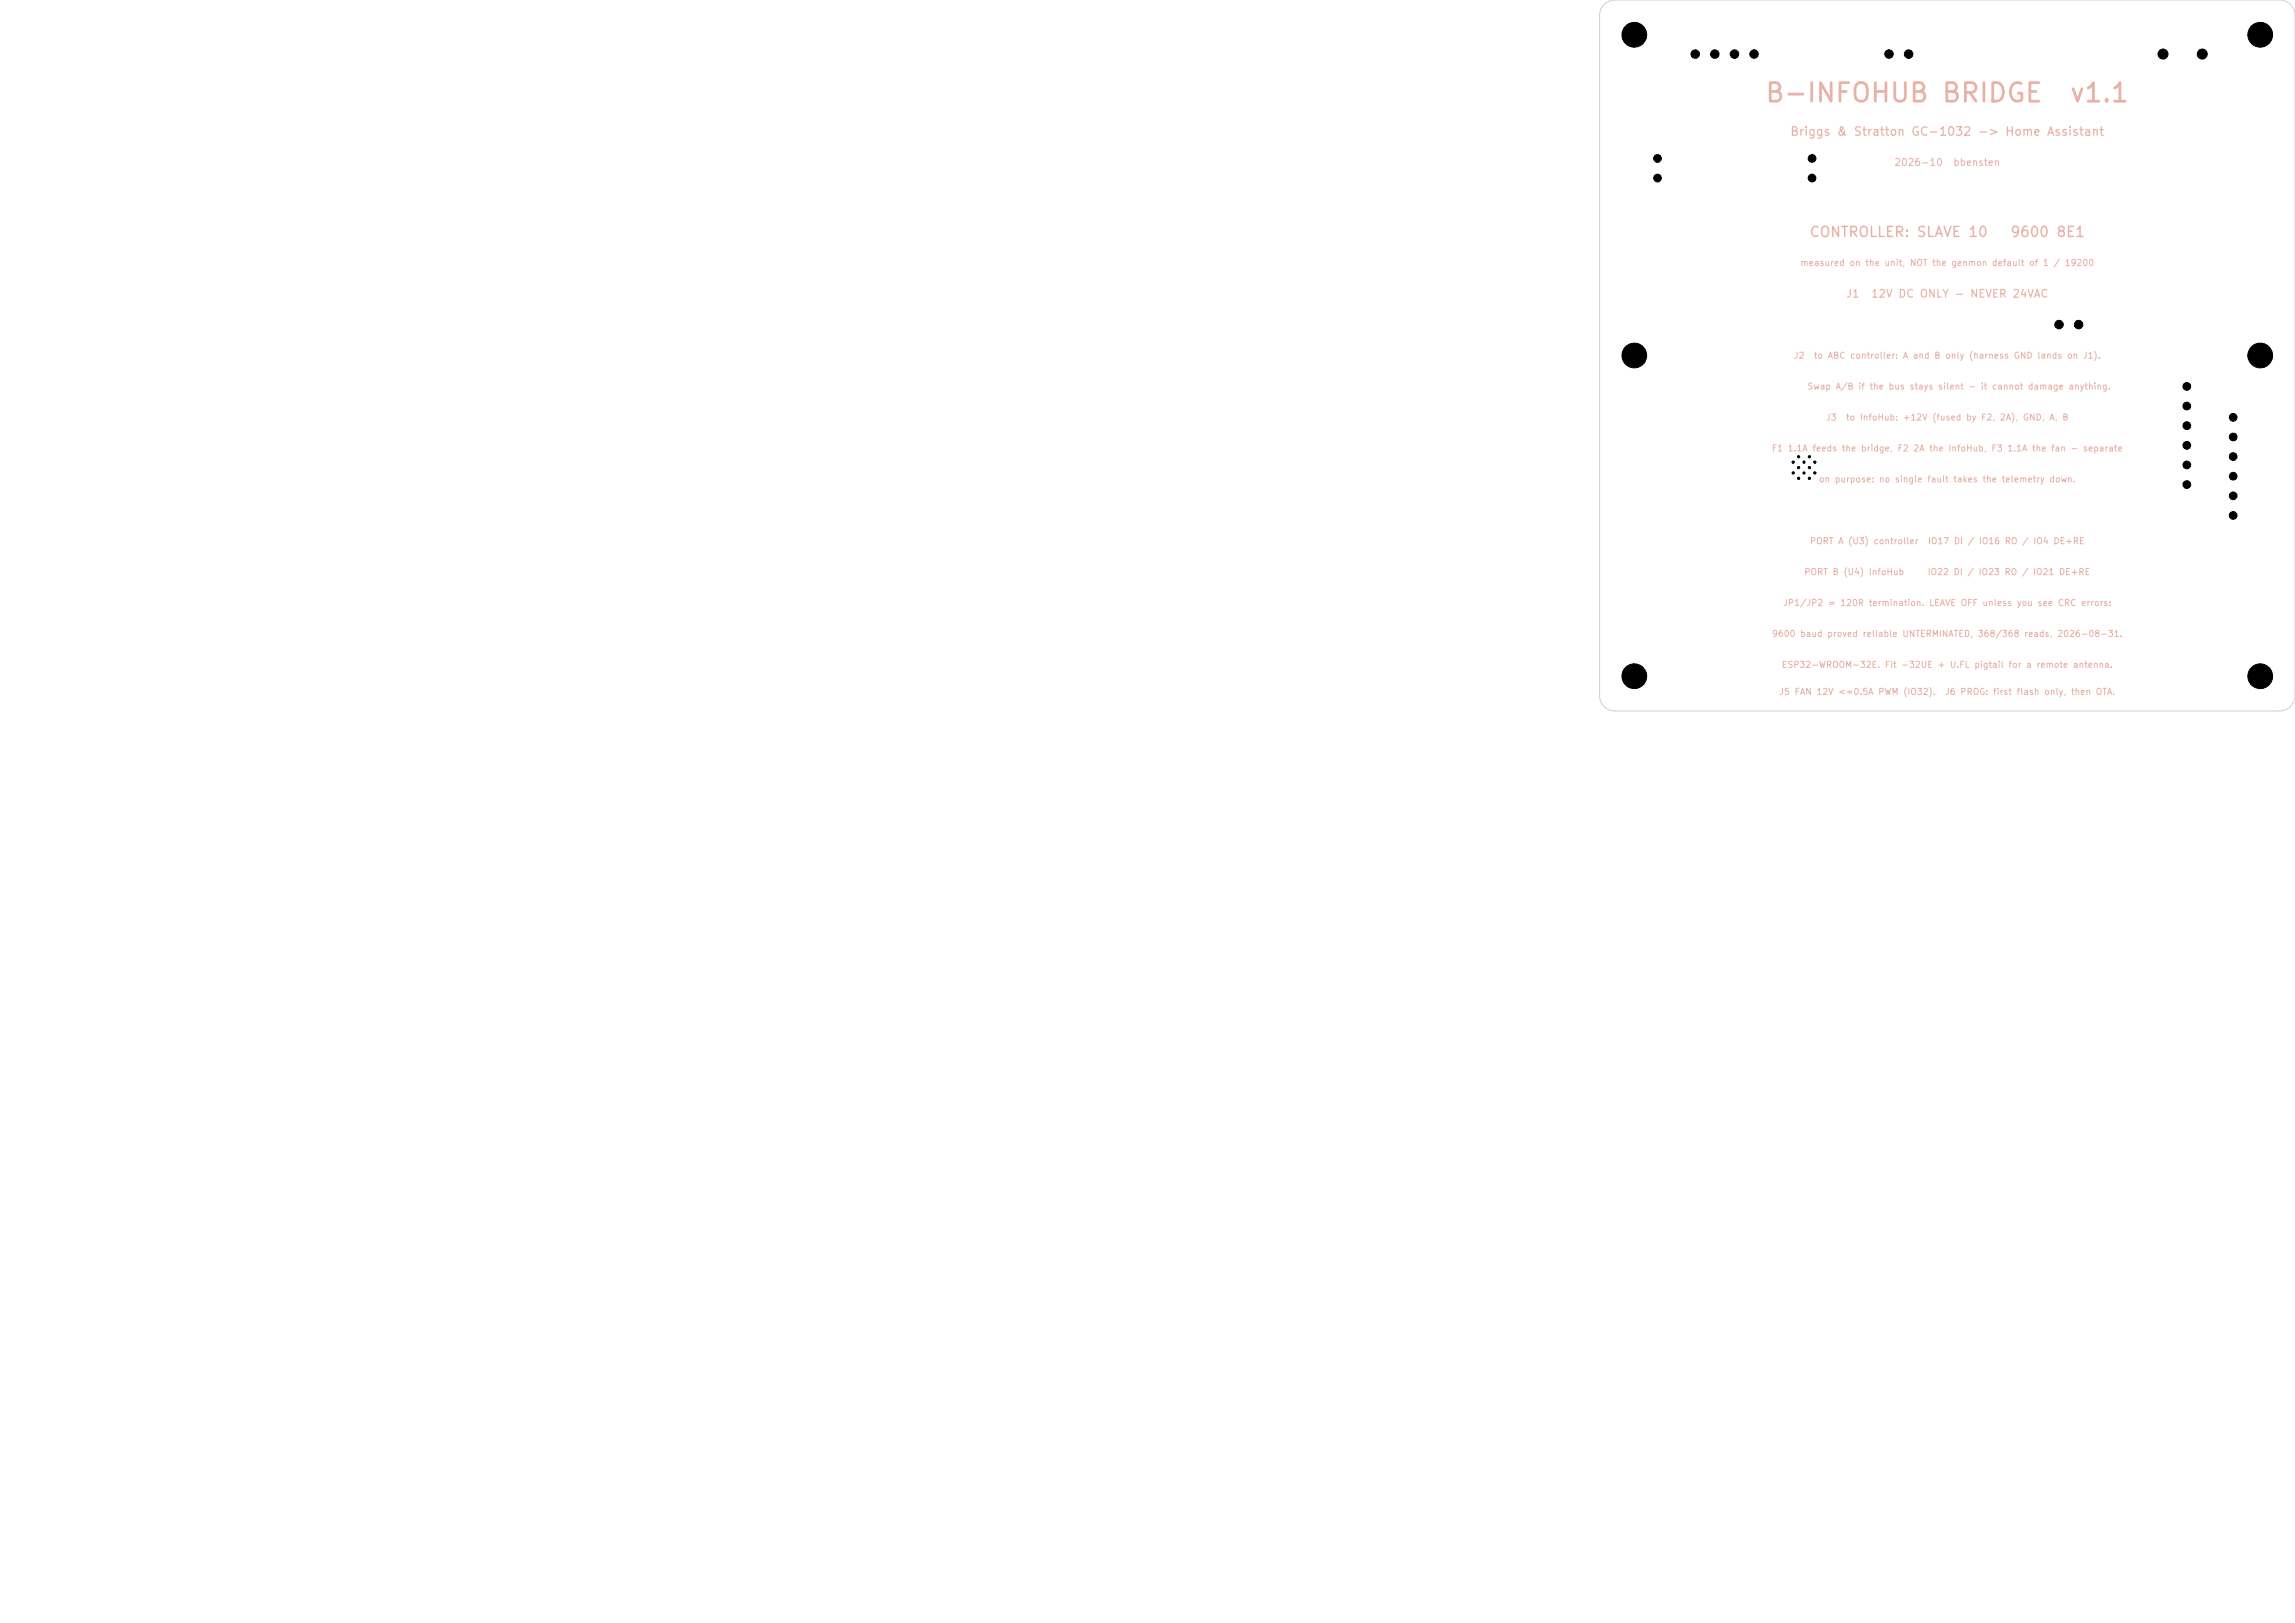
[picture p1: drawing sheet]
<svg xmlns="http://www.w3.org/2000/svg" width="297mm" height="210mm" viewBox="0 0 297 210" stroke-linecap="round" stroke-linejoin="round" font-family="sans-serif">
<defs><g id="words">
<g font-size="2.4" fill="#e8b2a7">
<text x="228.3" y="13.8">B-INFOHUB BRIDGE</text>
<text x="267.7" y="13.8">v1.1</text>
</g>
<g font-size="1.3" fill="#e8b2a7">
<text x="234.1" y="31">CONTROLLER: SLAVE 10</text>
<text x="260.1" y="31">9600 8E1</text>
</g>
<text font-size="1.1" fill="#e8b2a7" x="231.6" y="17.8">Briggs &amp; Stratton GC-1032 -&gt; Home Assistant</text>
<g font-size="1" fill="#e8b2a7">
<text x="238.8" y="38.8">J1</text>
<text x="242.1" y="38.8">12V DC ONLY - NEVER 24VAC</text>
</g>
<g font-size=".9" fill="#e8b2a7">
<text x="245.1" y="21.7">2026-10</text>
<text x="252.7" y="21.7">bbensten</text>
</g>
<g font-size=".8" fill="#e8b2a7">
<text x="232.9" y="34.6">measured on the unit, NOT the genmon default of 1 / 19200</text>
<text x="232.1" y="46.6">J2</text>
<text x="234.7" y="46.6">to ABC controller: A and B only (harness GND lands on J1).</text>
<text x="233.8" y="50.6">Swap A/B if the bus stays silent - it cannot damage anything.</text>
<text x="229.2" y="58.6">F1 1.1A feeds the bridge, F2 2A the InfoHub, F3 1.1A the fan - separate</text>
<text x="236.2" y="54.6">J3</text>
<text x="238.8" y="54.6">to InfoHub: +12V (fused by F2, 2A), GND, A, B</text>
<text x="235.3" y="62.6">on purpose: no single fault takes the telemetry down.</text>
<text x="234.2" y="70.6">PORT A (U3) controller</text>
<text x="249.4" y="70.6">IO17 DI / IO16 RO / IO4 DE+RE</text>
<text x="233.4" y="74.6">PORT B (U4) InfoHub</text>
<text x="249.4" y="74.6">IO22 DI / IO23 RO / IO21 DE+RE</text>
<text x="229.2" y="82.6">9600 baud proved reliable UNTERMINATED, 368/368 reads, 2026-08-31.</text>
<text x="230.7" y="78.6">JP1/JP2 = 120R termination. LEAVE OFF unless you see CRC errors:</text>
<text x="230.5" y="86.6">ESP32-WROOM-32E. Fit -32UE + U.FL pigtail for a remote antenna.</text>
<text x="230.2" y="90.1">J5 FAN 12V &lt;=0.5A PWM (IO32).</text>
<text x="251.6" y="90.1">J6 PROG: first flash only, then OTA.</text>
</g>
</g></defs>
<path d="M207.6 .6a2 2 0 0 1 1.4-.6h86a2 2 0 0 1 2 2v88a2 2 0 0 1-2 2h-86a2 2 0 0 1-2-2v-88a2 2 0 0 1 .6-1.4z" fill="none" stroke="#d0d2cd" stroke-width=".13"/>
<g fill="#000" stroke="#000" stroke-width=".13">
<circle cx="211.5" cy="4.5" r="1.6"/>
<circle cx="219.4" cy="7" r=".55"/>
<circle cx="221.9" cy="7" r=".55"/>
<circle cx="224.5" cy="7" r=".55"/>
<circle cx="227" cy="7" r=".55"/>
<circle cx="244.5" cy="7" r=".55"/>
<circle cx="247" cy="7" r=".55"/>
<circle cx="279.9" cy="7" r=".65"/>
<circle cx="285" cy="7" r=".65"/>
<circle cx="292.5" cy="4.5" r="1.6"/>
<circle cx="214.5" cy="20.5" r=".5"/>
<circle cx="214.5" cy="23" r=".5"/>
<circle cx="234.5" cy="20.5" r=".5"/>
<circle cx="234.5" cy="23" r=".5"/>
<circle cx="211.5" cy="46" r="1.6"/>
<circle cx="232.1" cy="59.8" r=".15"/>
<circle cx="232.8" cy="59.1" r=".15"/>
<circle cx="233.5" cy="59.8" r=".15"/>
<circle cx="234.2" cy="59.1" r=".15"/>
<circle cx="234.9" cy="59.8" r=".15"/>
<circle cx="266.5" cy="42" r=".55"/>
<circle cx="269" cy="42" r=".55"/>
<circle cx="283" cy="57.6" r=".5"/>
<circle cx="283" cy="50" r=".5"/>
<circle cx="283" cy="52.5" r=".5"/>
<circle cx="283" cy="55.1" r=".5"/>
<circle cx="289" cy="56.5" r=".5"/>
<circle cx="289" cy="54" r=".5"/>
<circle cx="289" cy="59.1" r=".5"/>
<circle cx="292.5" cy="46" r="1.6"/>
<circle cx="232.1" cy="61.2" r=".15"/>
<circle cx="232.8" cy="61.9" r=".15"/>
<circle cx="232.8" cy="60.5" r=".15"/>
<circle cx="233.5" cy="61.2" r=".15"/>
<circle cx="234.2" cy="61.9" r=".15"/>
<circle cx="234.2" cy="60.5" r=".15"/>
<circle cx="234.9" cy="61.2" r=".15"/>
<circle cx="283" cy="60.2" r=".5"/>
<circle cx="283" cy="62.7" r=".5"/>
<circle cx="289" cy="66.7" r=".5"/>
<circle cx="289" cy="64.2" r=".5"/>
<circle cx="289" cy="61.6" r=".5"/>
<circle cx="211.5" cy="87.5" r="1.6"/>
<circle cx="292.5" cy="87.5" r="1.6"/>
</g>
<use href="#words"/>
</svg>
